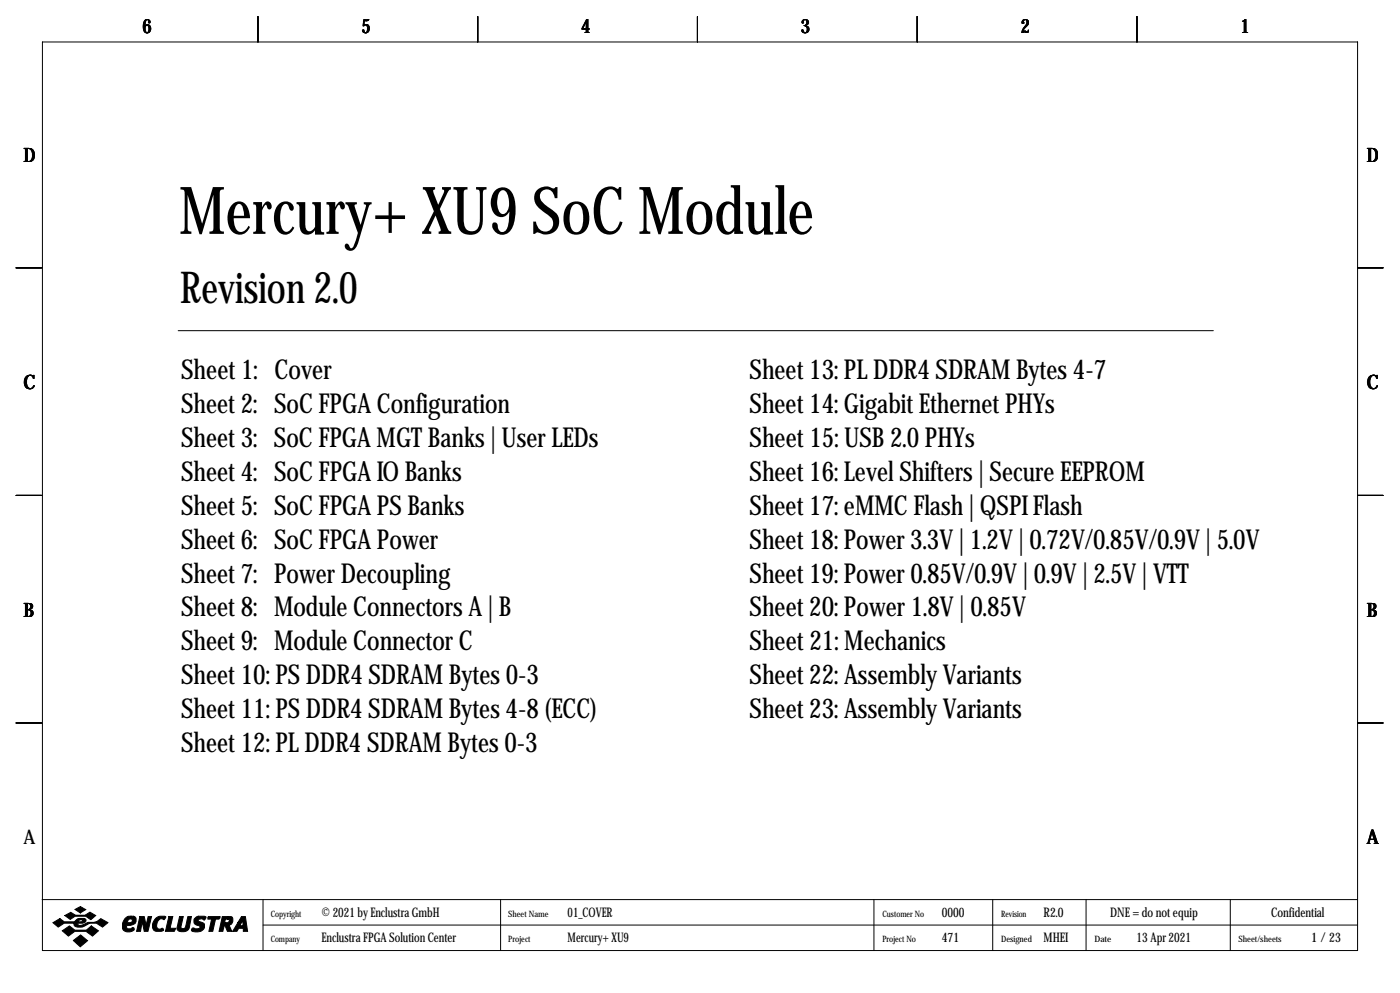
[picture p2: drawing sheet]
<svg xmlns="http://www.w3.org/2000/svg" width="419mm" height="297mm" viewBox="0 0 419 297" stroke-linecap="round" stroke-linejoin="round" font-family="sans-serif">
<defs><g id="words">
<text font-size="19.7" x="53.6" y="70">Mercury+ XU9 SoC Module</text>
<text font-size="13.2" x="53.9" y="90.7">Revision 2.0</text>
<g font-size="8.2">
<text x="54.2" y="113.3">Sheet 1: Cover</text>
<text x="224.4" y="113.3">Sheet 13: PL DDR4 SDRAM Bytes 4-7</text>
<text x="54.2" y="123.5">Sheet 2: SoC FPGA Configuration</text>
<text x="224.4" y="123.5">Sheet 14: Gigabit Ethernet PHYs</text>
<text x="54.2" y="133.6">Sheet 3: SoC FPGA MGT Banks | User LEDs</text>
<text x="224.4" y="133.6">Sheet 15: USB 2.0 PHYs</text>
<text x="54.2" y="143.8">Sheet 4: SoC FPGA IO Banks</text>
<text x="224.4" y="143.8">Sheet 16: Level Shifters | Secure EEPROM</text>
<text x="54.2" y="153.9">Sheet 5: SoC FPGA PS Banks</text>
<text x="224.4" y="153.9">Sheet 17: eMMC Flash | QSPI Flash</text>
<text x="54.2" y="164.1">Sheet 6: SoC FPGA Power</text>
<text x="224.4" y="164.1">Sheet 18: Power 3.3V | 1.2V | 0.72V/0.85V/0.9V | 5.0V</text>
<text x="54.2" y="174.3">Sheet 7: Power Decoupling</text>
<text x="224.4" y="174.3">Sheet 19: Power 0.85V/0.9V | 0.9V | 2.5V | VTT</text>
<text x="54.2" y="184.4">Sheet 8: Module Connectors A | B</text>
<text x="224.4" y="184.4">Sheet 20: Power 1.8V | 0.85V</text>
<text x="54.2" y="194.6">Sheet 9: Module Connector C</text>
<text x="224.4" y="194.6">Sheet 21: Mechanics</text>
<text x="54.2" y="204.7">Sheet 10: PS DDR4 SDRAM Bytes 0-3</text>
<text x="224.4" y="204.7">Sheet 22: Assembly Variants</text>
<text x="54.2" y="214.9">Sheet 11: PS DDR4 SDRAM Bytes 4-8 (ECC)</text>
<text x="224.4" y="214.9">Sheet 23: Assembly Variants</text>
<text x="54.2" y="225.1">Sheet 12: PL DDR4 SDRAM Bytes 0-3</text>
</g>
<g font-size="5.9">
<text x="42.7" y="9.8">6</text>
<text x="108.2" y="9.8">5</text>
<text x="174" y="9.8">4</text>
<text x="239.8" y="9.8">3</text>
<text x="305.6" y="9.8">2</text>
<text x="371.3" y="9.8">1</text>
<text x="7" y="48.4">D</text>
<text x="409.2" y="48.4">D</text>
<text x="7" y="116.4">C</text>
<text x="409.2" y="116.4">C</text>
<text x="7" y="184.5">B</text>
<text x="409.2" y="184.5">B</text>
<text x="7" y="252.6">A</text>
<text x="409.2" y="252.6">A</text>
</g>
<g font-size="4">
<text x="96.3" y="274.2">© 2021 by Enclustra GmbH</text>
<text x="169.9" y="274.2">01_COVER</text>
<text x="281.9" y="274.2">0000</text>
<text x="312.4" y="274.2">R2.0</text>
<text x="332.3" y="274.2">DNE = do not equip</text>
<text x="380.5" y="274.2">Confidential</text>
<text x="96.3" y="281.8">Enclustra FPGA Solution Center</text>
<text x="169.9" y="281.8">Mercury+ XU9</text>
<text x="281.9" y="281.8">471</text>
<text x="312.4" y="281.8">MHEI</text>
<text x="340.3" y="281.8">13 Apr 2021</text>
<text x="392.5" y="281.8">1 /23</text>
</g>
<g font-size="2.6">
<text x="81" y="274.2">Copyright</text>
<text x="152.1" y="274.2">Sheet Name</text>
<text x="264.2" y="274.2">Customer No</text>
<text x="299.7" y="274.2">Revision</text>
<text x="81" y="281.8">Company</text>
<text x="152.1" y="281.8">Project</text>
<text x="264.2" y="281.8">Project No</text>
<text x="299.7" y="281.8">Designed</text>
<text x="327.7" y="281.8">Date</text>
<text x="370.7" y="281.8">Sheet/sheets</text>
</g>
</g></defs>
<g fill="none" stroke="#000" stroke-width=".3">
<path d="M12.7 12.6h393.7v271.7h-393.7zM77.2 4.9v7.7M143 4.9v7.7M208.8 4.9v7.7M274.6 4.9v7.7M340.4 4.9v7.7M4.8 80.1h7.6M53.3 98.9h309.9M406.4 80.1h7.6M4.8 148.2h7.6M406.4 148.2h7.6M4.8 216.3h7.6"/>
<path d="M406.4 216.3h7.6M12.6 269.1h393.7M78.7 269.1v15.2M78.7 276.7h327.6M149.9 269.1v15.2M261.6 269.1v15.2M297.2 269.1v15.2M325.1 269.1v15.2M368.3 269.1v15.2"/>
</g>
<g fill="#000" stroke="#000" stroke-width=".3">
<path d="M15.8 276l2.1-1.2 1.4 1 3.1-.2a1.77 1.77 0 0 1 1.9-.9v.4l-.6 .2-.2 .5h.9l.3-.3-.2-.4h-.2v-.4l1.1 .1 .4 .3a.92 .92 0 0 1-1 1.1h-1.4l-.1 .1 .1 .4a3.7 3.7 0 0 0 3-.8 4 4 0 0 0 3.8-1.1l2.1 1.2-1.6 1.3a4.4 4.4 0 0 0-6 0h-1.5l-.7-.2-.4-.4 .1-.5h-3l-1.8 1.1zM19.4 273.9l1.8-1 1.4 .9h2.9l1.4-.9 1.8 1-1.5 1.2-1.5-1h-3.2l-1.5 .9zM22.5 272l1.6-.8 1.6 .9-1.6 1zM18.6 278.4l2.2-1.4 1.6 1.2h3.5l1.4-1.2 2.2 1.4-1.8 1.6-1.9-1.4h-3.4l-1.9 1.4zM37.4 274.7a1.75 1.75 0 0 1 1.8-.6v.7a.82 .82 0 0 0-.8 1.2h.6a.6 .6 0 0 0 .6-.5 .6 .6 0 0 0-.4-.7v-.7h.8l.5 .3a1.61 1.61 0 0 1 0 1.7 1.61 1.61 0 0 1-1.5 .7h-1l-.1 .6 .3 .4h.9a.56 .56 0 0 1 .7-.4 .56 .56 0 0 1 .4 .7 2.18 2.18 0 0 1-3.5-.4 3.5 3.5 0 0 1 .7-3zM41.9 274.2h1.3l.5 2.6 .6-2.6h1.1l-1.1 4.4h-1.1l-.6-2.9-.5 2.9h-1.2zM46.7 274.6a2.78 2.78 0 0 1 2.9-.4l-.4 .9a1.32 1.32 0 0 0-2.1 .8l-.2 .8a.98 .98 0 0 0 1.1 1.2 .55 .55 0 0 1 .6-.2 .55 .55 0 0 1 .4 .6l-.7 .3h-1.6a1.79 1.79 0 0 1-.8-2.7zM50.5 274.2h1.2l-.8 3.5h1.7l-.4 .9h-2.7zM53.7 274.2h1.2l-.7 3.1a.73 .73 0 0 0 .7 .5 .73 .73 0 0 0 .7-.6l.6-3h1.1l-.7 3.4a2.15 2.15 0 0 1-3.6 .2zM58.3 274.7l1.1-.6h1.8l.5 .2-.4 .8h-.3a.94 .94 0 0 0-1.7 .3l1.7 .8a1.71 1.71 0 0 1-.1 1.8 1.71 1.71 0 0 1-1.7 .8h-.8a.73 .73 0 0 1-1-.8 .6 .6 0 0 1 .4-.5 .6 .6 0 0 1 .7 .3h.7a.52 .52 0 0 0 .6-.2 .52 .52 0 0 0-.2-.7 1.39 1.39 0 0 1-1.4-.6 1.39 1.39 0 0 1 .1-1.6zM62.2 274.4l.2-.2h3.5l-.4 .7h-1l-.8 3.7h-1.2l.8-3.7h-1.1zM66.5 274.2h1.7v.7h-.7l-.2 1.1h.9l.3-.3a.44 .44 0 0 0 .1-.5 .44 .44 0 0 0-.4-.3v-.7h1l.5 .5v.9a1.03 1.03 0 0 1-1.2 1l.9 2h-1.3l-.8-1.8-.6 1.8h-1.1z"/>
<path d="M72.3 274.2h1.2l.6 4.4h-1.3v-.9h-1.3l-.6 .9h-1.3l1.7-2.7h1l-.4 .8 .2 .2h.4l.2-.2v-1.5l-.4 .7h-1zM21.9 281.3l2.2-1.6 2.1 1.7-2.2 1.8z"/>
</g>
<use href="#words"/>
</svg>
